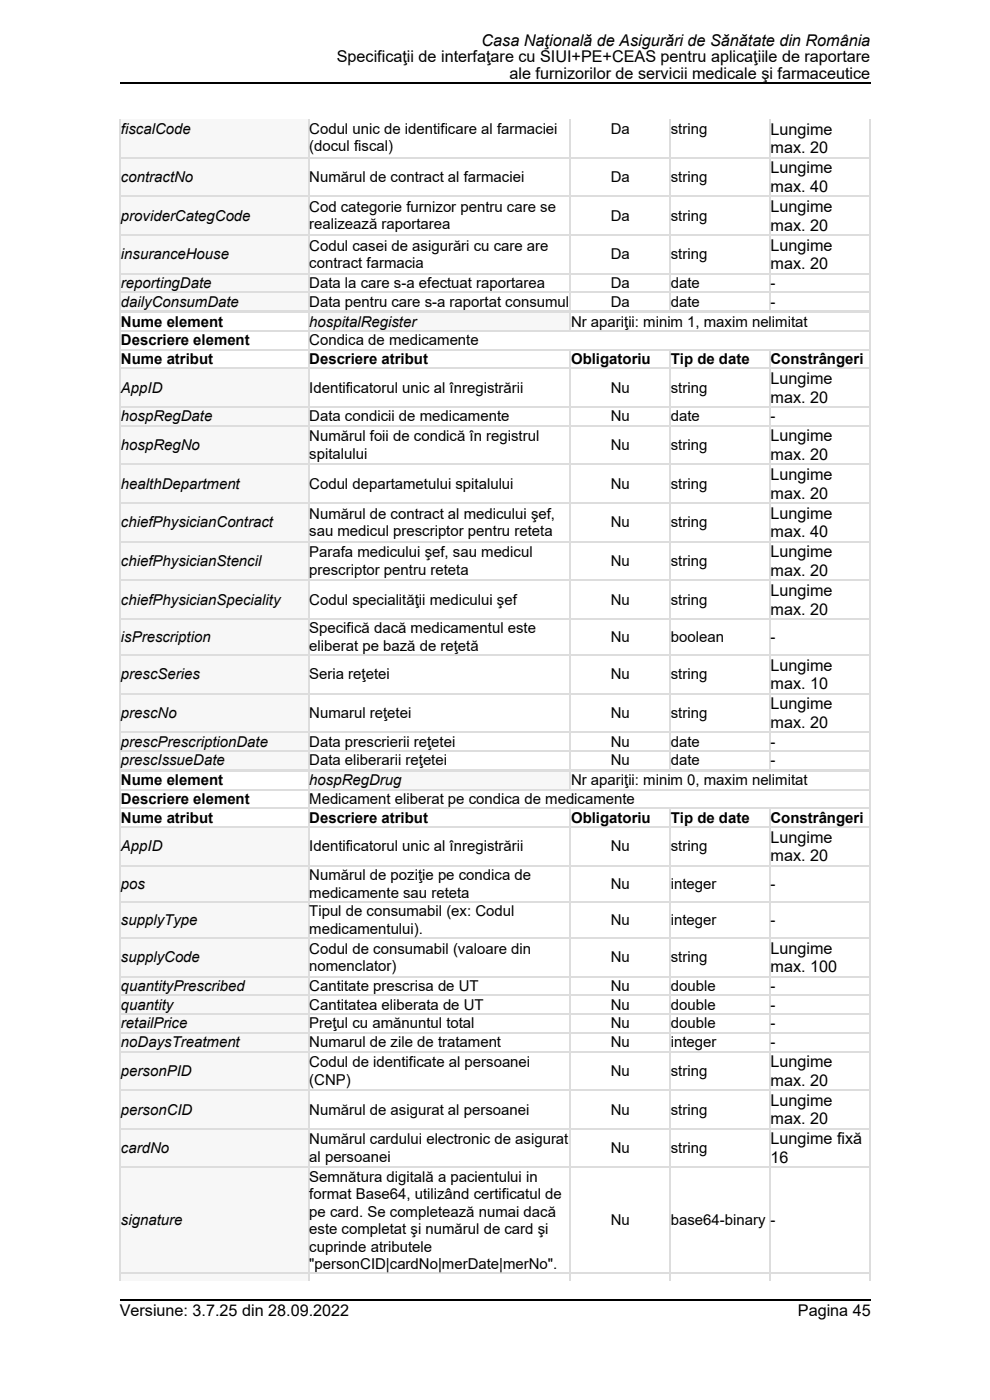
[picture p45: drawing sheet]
<svg xmlns="http://www.w3.org/2000/svg" width="210mm" height="297mm" viewBox="0 0 210 297" stroke-linecap="round" stroke-linejoin="round" font-family="sans-serif">
<defs><g id="words">
<g font-size="3.4">
<text x="102.2" y="9.8">Casa Naţională de Asigurări de Sănătate din România</text>
<text x="71.4" y="13.2">Specificaţii de interfaţare cu SIUI+PE+CEAS pentru aplicaţiile de raportare</text>
<text x="108.1" y="16.7">ale furnizorilor de servicii medicale şi farmaceutice</text>
<text x="163.4" y="28.6">Lungime</text>
<text x="163.4" y="32.5">max. 20</text>
<text x="163.4" y="36.8">Lungime</text>
<text x="163.4" y="40.7">max. 40</text>
<text x="163.4" y="45">Lungime</text>
<text x="163.4" y="48.9">max. 20</text>
<text x="163.4" y="53.2">Lungime</text>
<text x="163.4" y="57.1">max. 20</text>
<text x="163.4" y="81.5">Lungime</text>
<text x="163.4" y="85.4">max. 20</text>
<text x="163.4" y="93.6">Lungime</text>
<text x="163.4" y="97.6">max. 20</text>
<text x="163.4" y="101.8">Lungime</text>
<text x="163.4" y="105.8">max. 20</text>
<text x="163.4" y="110">Lungime</text>
<text x="163.4" y="114">max. 40</text>
<text x="163.4" y="118.2">Lungime</text>
<text x="163.4" y="122.2">max. 20</text>
<text x="163.4" y="126.4">Lungime</text>
<text x="163.4" y="130.4">max. 20</text>
<text x="163.4" y="142.3">Lungime</text>
<text x="163.4" y="146.3">max. 10</text>
<text x="163.4" y="150.5">Lungime</text>
<text x="163.4" y="154.5">max. 20</text>
<text x="163.4" y="178.8">Lungime</text>
<text x="163.4" y="182.7">max. 20</text>
<text x="163.4" y="202.3">Lungime</text>
<text x="163.4" y="206.3">max. 100</text>
<text x="163.4" y="226.4">Lungime</text>
<text x="163.4" y="230.4">max. 20</text>
<text x="163.4" y="234.6">Lungime</text>
<text x="163.4" y="238.6">max. 20</text>
<text x="163.4" y="242.8">Lungime fixă</text>
<text x="163.4" y="246.8">16</text>
<text x="25.4" y="279.3">Versiune: 3.7.25 din 28.09.2022</text>
<text x="169.3" y="279.3">Pagina 45</text>
</g>
<g font-size="3.2">
<text x="25.7" y="28.3">fiscalCode</text>
<text x="65.6" y="28.3">Codul unic de identificare al farmaciei</text>
<text x="129.5" y="28.3">Da</text>
<text x="142.3" y="28.3">string</text>
<text x="65.6" y="32">(docul fiscal)</text>
<text x="25.7" y="38.6">contractNo</text>
<text x="65.6" y="38.6">Numărul de contract al farmaciei</text>
<text x="129.5" y="38.6">Da</text>
<text x="142.3" y="38.6">string</text>
<text x="25.7" y="46.8">providerCategCode</text>
<text x="65.6" y="45">Cod categorie furnizor pentru care se</text>
<text x="129.5" y="46.8">Da</text>
<text x="142.3" y="46.8">string</text>
<text x="65.6" y="48.7">realizează raportarea</text>
<text x="65.6" y="53.2">Codul casei de asigurări cu care are</text>
<text x="25.7" y="55">i</text>
<text x="26.4" y="55">nsuranceHouse</text>
<text x="65.6" y="56.9">contract farmacia</text>
<text x="129.5" y="55">Da</text>
<text x="142.3" y="55">string</text>
<text x="25.7" y="61.1">reportingDate</text>
<text x="25.7" y="65.1">dailyConsumDate</text>
<text x="65.6" y="61.1">Data la care s-a efectuat raportarea</text>
<text x="65.6" y="65.1">Data pentru care s-a raportat consumul</text>
<text x="129.5" y="61.1">Da</text>
<text x="129.5" y="65.1">Da</text>
<text x="142.3" y="61.1">date</text>
<text x="142.3" y="65.1">date</text>
<text x="163.4" y="61.1">-</text>
<text x="163.4" y="65.1">-</text>
<text x="25.7" y="69.3">Nume element</text>
<text x="65.6" y="69.3">hospitalRegister</text>
<text x="121.1" y="69.3">Nr apariţii: minim 1, maxim nelimitat</text>
<text x="25.7" y="73.3">Descriere element</text>
<text x="25.7" y="77.2">Nume atribut</text>
<text x="65.6" y="73.3">Condica de medicamente</text>
<text x="65.6" y="77.2">Descriere atribut</text>
<text x="121.1" y="77.2">Obligatoriu</text>
<text x="142.3" y="77.2">Tip de date</text>
<text x="163.4" y="77.2">Constrângeri</text>
<text x="25.7" y="83.3">AppID</text>
<text x="65.6" y="83.3">I</text>
<text x="66.5" y="83.3">dentificatorul unic al înregistrării</text>
<text x="129.5" y="83.3">Nu</text>
<text x="142.3" y="83.3">string</text>
<text x="25.7" y="89.4">hospRegDate</text>
<text x="65.6" y="89.4">Data condicii de medicamente</text>
<text x="129.5" y="89.4">Nu</text>
<text x="142.3" y="89.4">date</text>
<text x="163.4" y="89.4">-</text>
<text x="25.7" y="95.5">hospRegNo</text>
<text x="65.6" y="93.6">Numărul foii de condică în registrul</text>
<text x="129.5" y="95.5">Nu</text>
<text x="142.3" y="95.5">string</text>
<text x="65.6" y="97.3">spitalului</text>
<text x="25.7" y="103.7">healthDepartment</text>
<text x="65.6" y="103.7">Codul departametului spitalului</text>
<text x="129.5" y="103.7">Nu</text>
<text x="142.3" y="103.7">string</text>
<text x="25.7" y="111.9">chiefPhysicianContract</text>
<text x="65.6" y="110">Numărul de contract al medicului şef,</text>
<text x="65.6" y="113.7">sau medicul prescriptor pentru reteta</text>
<text x="129.5" y="111.9">Nu</text>
<text x="142.3" y="111.9">string</text>
<text x="65.6" y="118.2">Parafa medicului şef, sau medicul</text>
<text x="25.7" y="120.1">chiefPhysicianStencil</text>
<text x="65.6" y="121.9">prescriptor pentru reteta</text>
<text x="129.5" y="120.1">Nu</text>
<text x="142.3" y="120.1">string</text>
<text x="25.7" y="128.3">chiefPhysicianSpeciality</text>
<text x="65.6" y="128.3">Codul specialităţii medicului şef</text>
<text x="129.5" y="128.3">Nu</text>
<text x="142.3" y="128.3">string</text>
<text x="25.7" y="136.2">i</text>
<text x="26.4" y="136.2">sPrescription</text>
<text x="65.6" y="134.4">Specifică dacă medicamentul este</text>
<text x="129.5" y="136.2">Nu</text>
<text x="142.3" y="136.2">boolean</text>
<text x="163.4" y="136.2">-</text>
<text x="65.6" y="138.1">eliberat pe bază de reţetă</text>
<text x="25.7" y="144.1">prescSeries</text>
<text x="65.6" y="144.1">Seria reţetei</text>
<text x="129.5" y="144.1">Nu</text>
<text x="142.3" y="144.1">string</text>
<text x="25.7" y="152.3">prescNo</text>
<text x="65.6" y="152.3">Numarul reţetei</text>
<text x="129.5" y="152.3">Nu</text>
<text x="142.3" y="152.3">string</text>
<text x="25.7" y="158.4">prescPrescriptionDate</text>
<text x="65.6" y="158.4">Data prescrierii reţetei</text>
<text x="129.5" y="158.4">Nu</text>
<text x="142.3" y="158.4">date</text>
<text x="163.4" y="158.4">-</text>
<text x="25.7" y="162.4">prescIssueDate</text>
<text x="25.7" y="166.6">Nume element</text>
<text x="65.6" y="162.4">Data eliberarii reţetei</text>
<text x="65.6" y="166.6">hospRegDrug</text>
<text x="121.1" y="166.6">Nr apariţii: minim 0, maxim nelimitat</text>
<text x="129.5" y="162.4">Nu</text>
<text x="142.3" y="162.4">date</text>
<text x="163.4" y="162.4">-</text>
<text x="25.7" y="170.6">Descriere element</text>
<text x="65.6" y="170.6">Medicament eliberat pe condica de medicamente</text>
<text x="25.7" y="174.6">Nume atribut</text>
<text x="65.6" y="174.6">Descriere atribut</text>
<text x="121.1" y="174.6">Obligatoriu</text>
<text x="142.3" y="174.6">Tip de date</text>
<text x="163.4" y="174.6">Constrângeri</text>
<text x="25.7" y="180.6">AppID</text>
<text x="65.6" y="180.6">I</text>
<text x="66.5" y="180.6">dentificatorul unic al înregistrării</text>
<text x="129.5" y="180.6">Nu</text>
<text x="142.3" y="180.6">string</text>
<text x="25.7" y="188.6">pos</text>
<text x="65.6" y="186.7">Numărul de poziţie pe condica de</text>
<text x="65.6" y="190.4">medicamente sau reteta</text>
<text x="129.5" y="188.6">Nu</text>
<text x="142.3" y="188.6">i</text>
<text x="143" y="188.6">nteger</text>
<text x="163.4" y="188.6">-</text>
<text x="25.7" y="196.2">supplyType</text>
<text x="65.6" y="194.4">Tipul de consumabil (ex: Codul</text>
<text x="129.5" y="196.2">Nu</text>
<text x="142.3" y="196.2">i</text>
<text x="143" y="196.2">nteger</text>
<text x="163.4" y="196.2">-</text>
<text x="65.6" y="198.1">medicamentului).</text>
<text x="65.6" y="202.3">Codul de consumabil (valoare din</text>
<text x="25.7" y="204.2">supplyCode</text>
<text x="65.6" y="206">nomenclator)</text>
<text x="129.5" y="204.2">Nu</text>
<text x="142.3" y="204.2">string</text>
<text x="25.7" y="210.3">quantityPrescribed</text>
<text x="25.7" y="214.2">quantity</text>
<text x="65.6" y="210.3">Cantitate prescrisa de UT</text>
<text x="65.6" y="214.2">Cantitatea eliberata de UT</text>
<text x="129.5" y="210.3">Nu</text>
<text x="129.5" y="214.2">Nu</text>
<text x="142.3" y="210.3">double</text>
<text x="142.3" y="214.2">double</text>
<text x="163.4" y="210.3">-</text>
<text x="163.4" y="214.2">-</text>
<text x="25.7" y="218.2">retailPrice</text>
<text x="65.6" y="218.2">Preţul cu amănuntul total</text>
<text x="129.5" y="218.2">Nu</text>
<text x="142.3" y="218.2">double</text>
<text x="163.4" y="218.2">-</text>
<text x="25.7" y="222.2">noDaysTreatment</text>
<text x="65.6" y="222.2">Numarul de zile de tratament</text>
<text x="65.6" y="226.4">Codul de identificate al persoanei</text>
<text x="129.5" y="222.2">Nu</text>
<text x="142.3" y="222.2">i</text>
<text x="143" y="222.2">nteger</text>
<text x="163.4" y="222.2">-</text>
<text x="25.7" y="228.2">personPID</text>
<text x="65.6" y="230.1">(CNP)</text>
<text x="129.5" y="228.2">Nu</text>
<text x="142.3" y="228.2">string</text>
<text x="25.7" y="236.4">personCID</text>
<text x="65.6" y="236.4">Numărul de asigurat al persoanei</text>
<text x="129.5" y="236.4">Nu</text>
<text x="142.3" y="236.4">string</text>
<text x="25.7" y="244.6">cardNo</text>
<text x="65.6" y="242.8">Numărul cardului electronic de asigurat</text>
<text x="129.5" y="244.6">Nu</text>
<text x="142.3" y="244.6">string</text>
<text x="65.6" y="246.5">al persoanei</text>
<text x="65.6" y="250.7">Semnătura digitală a pacientului in</text>
<text x="65.6" y="254.4">format Base64, utilizând certificatul de</text>
<text x="25.7" y="260">signature</text>
<text x="65.6" y="258.1">pe card. Se completează numai dacă</text>
<text x="65.6" y="261.8">este completat şi numărul de card şi</text>
<text x="129.5" y="260">Nu</text>
<text x="142.3" y="260">base64-binary</text>
<text x="163.4" y="260">-</text>
<text x="65.6" y="265.5">cuprinde atributele</text>
<text x="65.6" y="269.2">&quot;personCID|cardNo|merDate|merNo&quot;.</text>
</g>
</g></defs>
<path d="M25.4 25.3h39.9v8h-39.9z" fill="#f7f7f7"/>
<g fill="#fff">
<path d="M65.3 25.3h55.6v8h-55.6z"/>
<path d="M120.9 25.3h21.1v8h-21.1z"/>
<path d="M142 25.3h21.2v8h-21.2z"/>
<path d="M163.2 25.3h21.1v8h-21.1z"/>
<path d="M25.4 33.3h39.9v8.2h-39.9z"/>
</g>
<path d="M25.4 33.3h39.9v8.2h-39.9z" fill="#f7f7f7"/>
<g fill="#fff">
<path d="M65.3 33.3h55.6v8.2h-55.6z"/>
<path d="M120.9 33.3h21.1v8.2h-21.1z"/>
<path d="M142 33.3h21.2v8.2h-21.2z"/>
<path d="M163.2 33.3h21.1v8.2h-21.1z"/>
<path d="M25.4 41.5h39.9v8.2h-39.9z"/>
</g>
<path d="M25.4 41.5h39.9v8.2h-39.9z" fill="#f7f7f7"/>
<g fill="#fff">
<path d="M65.3 41.5h55.6v8.2h-55.6z"/>
<path d="M120.9 41.5h21.1v8.2h-21.1z"/>
<path d="M142 41.5h21.2v8.2h-21.2z"/>
<path d="M163.2 41.5h21.1v8.2h-21.1z"/>
<path d="M25.4 49.7h39.9v8.2h-39.9z"/>
</g>
<path d="M25.4 49.7h39.9v8.2h-39.9z" fill="#f7f7f7"/>
<g fill="#fff">
<path d="M65.3 49.7h55.6v8.2h-55.6z"/>
<path d="M120.9 49.7h21.1v8.2h-21.1z"/>
<path d="M142 49.7h21.2v8.2h-21.2z"/>
<path d="M163.2 49.7h21.1v8.2h-21.1z"/>
<path d="M25.4 57.9h39.9v4h-39.9z"/>
</g>
<path d="M25.4 57.9h39.9v4h-39.9z" fill="#f7f7f7"/>
<g fill="#fff">
<path d="M65.3 57.9h55.6v4h-55.6z"/>
<path d="M120.9 57.9h21.1v4h-21.1z"/>
<path d="M142 57.9h21.2v4h-21.2z"/>
<path d="M163.2 57.9h21.1v4h-21.1z"/>
<path d="M25.4 61.9h39.9v4h-39.9z"/>
</g>
<path d="M25.4 61.9h39.9v4h-39.9z" fill="#f7f7f7"/>
<g fill="#fff">
<path d="M65.3 61.9h55.6v4h-55.6z"/>
<path d="M120.9 61.9h21.1v4h-21.1z"/>
<path d="M142 61.9h21.2v4h-21.2z"/>
<path d="M163.2 61.9h21.1v4h-21.1z"/>
</g>
<path d="M25.4 33.5h159.2M25.5 25.3v40.8M65.5 25.3v40.8M121 25.3v40.8M142.2 25.3v40.8M163.3 25.3v40.8M184.5 25.3v40.8M25.4 58.1h159.2M25.4 49.9h159.2M25.4 41.7h159.2M25.4 62h159.2M25.4 66h159.2" fill="none" stroke="#ddd" stroke-width=".26"/>
<g fill="#fff">
<path d="M25.4 66.1h39.9v4h-39.9z"/>
<path d="M65.3 66.1h55.6v4h-55.6z"/>
</g>
<path d="M65.3 66.1h55.6v4h-55.6z" fill="#f7f7f7"/>
<g fill="#fff">
<path d="M120.9 66.1h63.4v4h-63.4z"/>
<path d="M25.4 70.1h39.9v4h-39.9z"/>
<path d="M65.3 70.1h119v4h-119z"/>
<path d="M25.4 74.1h39.9v3.9h-39.9z"/>
<path d="M65.3 74.1h55.6v3.9h-55.6z"/>
<path d="M120.9 74.1h21.1v3.9h-21.1z"/>
<path d="M142 74.1h21.2v3.9h-21.2z"/>
<path d="M163.2 74.1h21.1v3.9h-21.1z"/>
<path d="M25.4 78h39.9v8.2h-39.9z"/>
</g>
<path d="M25.4 78h39.9v8.2h-39.9z" fill="#f7f7f7"/>
<g fill="#fff">
<path d="M65.3 78h55.6v8.2h-55.6z"/>
<path d="M120.9 78h21.1v8.2h-21.1z"/>
<path d="M142 78h21.2v8.2h-21.2z"/>
<path d="M163.2 78h21.1v8.2h-21.1z"/>
<path d="M25.4 86.2h39.9v4h-39.9z"/>
</g>
<path d="M25.4 86.2h39.9v4h-39.9z" fill="#f7f7f7"/>
<g fill="#fff">
<path d="M65.3 86.2h55.6v4h-55.6z"/>
<path d="M120.9 86.2h21.1v4h-21.1z"/>
<path d="M142 86.2h21.2v4h-21.2z"/>
<path d="M163.2 86.2h21.1v4h-21.1z"/>
<path d="M25.4 90.2h39.9v8.2h-39.9z"/>
</g>
<path d="M25.4 90.2h39.9v8.2h-39.9z" fill="#f7f7f7"/>
<g fill="#fff">
<path d="M65.3 90.2h55.6v8.2h-55.6z"/>
<path d="M120.9 90.2h21.1v8.2h-21.1z"/>
<path d="M142 90.2h21.2v8.2h-21.2z"/>
<path d="M163.2 90.2h21.1v8.2h-21.1z"/>
<path d="M25.4 98.4h39.9v8.2h-39.9z"/>
</g>
<path d="M25.4 98.4h39.9v8.2h-39.9z" fill="#f7f7f7"/>
<g fill="#fff">
<path d="M65.3 98.4h55.6v8.2h-55.6z"/>
<path d="M120.9 98.4h21.1v8.2h-21.1z"/>
<path d="M142 98.4h21.2v8.2h-21.2z"/>
<path d="M163.2 98.4h21.1v8.2h-21.1z"/>
<path d="M25.4 106.6h39.9v8.2h-39.9z"/>
</g>
<path d="M25.4 106.6h39.9v8.2h-39.9z" fill="#f7f7f7"/>
<g fill="#fff">
<path d="M65.3 106.6h55.6v8.2h-55.6z"/>
<path d="M120.9 106.6h21.1v8.2h-21.1z"/>
<path d="M142 106.6h21.2v8.2h-21.2z"/>
<path d="M163.2 106.6h21.1v8.2h-21.1z"/>
<path d="M25.4 114.8h39.9v8.2h-39.9z"/>
</g>
<path d="M25.4 114.8h39.9v8.2h-39.9z" fill="#f7f7f7"/>
<g fill="#fff">
<path d="M65.3 114.8h55.6v8.2h-55.6z"/>
<path d="M120.9 114.8h21.1v8.2h-21.1z"/>
<path d="M142 114.8h21.2v8.2h-21.2z"/>
<path d="M163.2 114.8h21.1v8.2h-21.1z"/>
<path d="M25.4 123h39.9v8.2h-39.9z"/>
</g>
<path d="M25.4 123h39.9v8.2h-39.9z" fill="#f7f7f7"/>
<g fill="#fff">
<path d="M65.3 123h55.6v8.2h-55.6z"/>
<path d="M120.9 123h21.1v8.2h-21.1z"/>
<path d="M142 123h21.2v8.2h-21.2z"/>
<path d="M163.2 123h21.1v8.2h-21.1z"/>
<path d="M25.4 131.2h39.9v7.6h-39.9z"/>
</g>
<path d="M25.4 131.2h39.9v7.6h-39.9z" fill="#f7f7f7"/>
<g fill="#fff">
<path d="M65.3 131.2h55.6v7.6h-55.6z"/>
<path d="M120.9 131.2h21.1v7.6h-21.1z"/>
<path d="M142 131.2h21.2v7.6h-21.2z"/>
<path d="M163.2 131.2h21.1v7.6h-21.1z"/>
<path d="M25.4 138.8h39.9v8.2h-39.9z"/>
</g>
<path d="M25.4 138.8h39.9v8.2h-39.9z" fill="#f7f7f7"/>
<g fill="#fff">
<path d="M65.3 138.8h55.6v8.2h-55.6z"/>
<path d="M120.9 138.8h21.1v8.2h-21.1z"/>
<path d="M142 138.8h21.2v8.2h-21.2z"/>
<path d="M163.2 138.8h21.1v8.2h-21.1z"/>
<path d="M25.4 147h39.9v8.2h-39.9z"/>
</g>
<path d="M25.4 147h39.9v8.2h-39.9z" fill="#f7f7f7"/>
<g fill="#fff">
<path d="M65.3 147h55.6v8.2h-55.6z"/>
<path d="M120.9 147h21.1v8.2h-21.1z"/>
<path d="M142 147h21.2v8.2h-21.2z"/>
<path d="M163.2 147h21.1v8.2h-21.1z"/>
<path d="M25.4 155.2h39.9v4h-39.9z"/>
</g>
<path d="M25.4 155.2h39.9v4h-39.9z" fill="#f7f7f7"/>
<g fill="#fff">
<path d="M65.3 155.2h55.6v4h-55.6z"/>
<path d="M120.9 155.2h21.1v4h-21.1z"/>
<path d="M142 155.2h21.2v4h-21.2z"/>
<path d="M163.2 155.2h21.1v4h-21.1z"/>
<path d="M25.4 159.2h39.9v4h-39.9z"/>
</g>
<path d="M25.4 159.2h39.9v4h-39.9z" fill="#f7f7f7"/>
<g fill="#fff">
<path d="M65.3 159.2h55.6v4h-55.6z"/>
<path d="M120.9 159.2h21.1v4h-21.1z"/>
<path d="M142 159.2h21.2v4h-21.2z"/>
<path d="M163.2 159.2h21.1v4h-21.1z"/>
</g>
<g fill="none" stroke="#ddd" stroke-width=".26">
<path d="M25.4 78.2h159.2M25.4 74.2h159.2M25.4 70.2h159.2M25.4 66.2h159.2M25.5 66.1v97.3M65.5 66.1v97.3M121 66.1v4.2M121 74.1v89.3M142.2 74.1v89.3M163.3 74.1v89.3M184.5 66.1v97.3M25.4 98.5h159.2"/>
<path d="M25.4 90.3h159.2M25.4 86.3h159.2M25.4 114.9h159.2M25.4 106.7h159.2M25.4 139h159.2M25.4 131.3h159.2M25.4 123.1h159.2M25.4 159.3h159.2M25.4 155.4h159.2M25.4 147.2h159.2M25.4 163.3h159.2"/>
</g>
<g fill="#fff">
<path d="M25.4 163.4h39.9v4h-39.9z"/>
<path d="M65.3 163.4h55.6v4h-55.6z"/>
</g>
<path d="M65.3 163.4h55.6v4h-55.6z" fill="#f7f7f7"/>
<g fill="#fff">
<path d="M120.9 163.4h63.4v4h-63.4z"/>
<path d="M25.4 167.4h39.9v4h-39.9z"/>
<path d="M65.3 167.4h119v4h-119z"/>
<path d="M25.4 171.4h39.9v3.9h-39.9z"/>
<path d="M65.3 171.4h55.6v3.9h-55.6z"/>
<path d="M120.9 171.4h21.1v3.9h-21.1z"/>
<path d="M142 171.4h21.2v3.9h-21.2z"/>
<path d="M163.2 171.4h21.1v3.9h-21.1z"/>
<path d="M25.4 175.3h39.9v8.2h-39.9z"/>
</g>
<path d="M25.4 175.3h39.9v8.2h-39.9z" fill="#f7f7f7"/>
<g fill="#fff">
<path d="M65.3 175.3h55.6v8.2h-55.6z"/>
<path d="M120.9 175.3h21.1v8.2h-21.1z"/>
<path d="M142 175.3h21.2v8.2h-21.2z"/>
<path d="M163.2 175.3h21.1v8.2h-21.1z"/>
<path d="M25.4 183.5h39.9v7.7h-39.9z"/>
</g>
<path d="M25.4 183.5h39.9v7.7h-39.9z" fill="#f7f7f7"/>
<g fill="#fff">
<path d="M65.3 183.5h55.6v7.7h-55.6z"/>
<path d="M120.9 183.5h21.1v7.7h-21.1z"/>
<path d="M142 183.5h21.2v7.7h-21.2z"/>
<path d="M163.2 183.5h21.1v7.7h-21.1z"/>
<path d="M25.4 191.2h39.9v7.7h-39.9z"/>
</g>
<path d="M25.4 191.2h39.9v7.7h-39.9z" fill="#f7f7f7"/>
<g fill="#fff">
<path d="M65.3 191.2h55.6v7.7h-55.6z"/>
<path d="M120.9 191.2h21.1v7.7h-21.1z"/>
<path d="M142 191.2h21.2v7.7h-21.2z"/>
<path d="M163.2 191.2h21.1v7.7h-21.1z"/>
<path d="M25.4 198.9h39.9v8.2h-39.9z"/>
</g>
<path d="M25.4 198.9h39.9v8.2h-39.9z" fill="#f7f7f7"/>
<g fill="#fff">
<path d="M65.3 198.9h55.6v8.2h-55.6z"/>
<path d="M120.9 198.9h21.1v8.2h-21.1z"/>
<path d="M142 198.9h21.2v8.2h-21.2z"/>
<path d="M163.2 198.9h21.1v8.2h-21.1z"/>
<path d="M25.4 207.1h39.9v3.9h-39.9z"/>
</g>
<path d="M25.4 207.1h39.9v3.9h-39.9z" fill="#f7f7f7"/>
<g fill="#fff">
<path d="M65.3 207.1h55.6v3.9h-55.6z"/>
<path d="M120.9 207.1h21.1v3.9h-21.1z"/>
<path d="M142 207.1h21.2v3.9h-21.2z"/>
<path d="M163.2 207.1h21.1v3.9h-21.1z"/>
<path d="M25.4 211h39.9v4h-39.9z"/>
</g>
<path d="M25.4 211h39.9v4h-39.9z" fill="#f7f7f7"/>
<g fill="#fff">
<path d="M65.3 211h55.6v4h-55.6z"/>
<path d="M120.9 211h21.1v4h-21.1z"/>
<path d="M142 211h21.2v4h-21.2z"/>
<path d="M163.2 211h21.1v4h-21.1z"/>
<path d="M25.4 215h39.9v4h-39.9z"/>
</g>
<path d="M25.4 215h39.9v4h-39.9z" fill="#f7f7f7"/>
<g fill="#fff">
<path d="M65.3 215h55.6v4h-55.6z"/>
<path d="M120.9 215h21.1v4h-21.1z"/>
<path d="M142 215h21.2v4h-21.2z"/>
<path d="M163.2 215h21.1v4h-21.1z"/>
<path d="M25.4 219h39.9v3.9h-39.9z"/>
</g>
<path d="M25.4 219h39.9v3.9h-39.9z" fill="#f7f7f7"/>
<g fill="#fff">
<path d="M65.3 219h55.6v3.9h-55.6z"/>
<path d="M120.9 219h21.1v3.9h-21.1z"/>
<path d="M142 219h21.2v3.9h-21.2z"/>
<path d="M163.2 219h21.1v3.9h-21.1z"/>
<path d="M25.4 222.9h39.9v8.2h-39.9z"/>
</g>
<path d="M25.4 222.9h39.9v8.2h-39.9z" fill="#f7f7f7"/>
<g fill="#fff">
<path d="M65.3 222.9h55.6v8.2h-55.6z"/>
<path d="M120.9 222.9h21.1v8.2h-21.1z"/>
<path d="M142 222.9h21.2v8.2h-21.2z"/>
<path d="M163.2 222.9h21.1v8.2h-21.1z"/>
<path d="M25.4 231.1h39.9v8.2h-39.9z"/>
</g>
<path d="M25.4 231.1h39.9v8.2h-39.9z" fill="#f7f7f7"/>
<g fill="#fff">
<path d="M65.3 231.1h55.6v8.2h-55.6z"/>
<path d="M120.9 231.1h21.1v8.2h-21.1z"/>
<path d="M142 231.1h21.2v8.2h-21.2z"/>
<path d="M163.2 231.1h21.1v8.2h-21.1z"/>
<path d="M25.4 239.3h39.9v8.2h-39.9z"/>
</g>
<path d="M25.4 239.3h39.9v8.2h-39.9z" fill="#f7f7f7"/>
<g fill="#fff">
<path d="M65.3 239.3h55.6v8.2h-55.6z"/>
<path d="M120.9 239.3h21.1v8.2h-21.1z"/>
<path d="M142 239.3h21.2v8.2h-21.2z"/>
<path d="M163.2 239.3h21.1v8.2h-21.1z"/>
<path d="M25.4 247.5h39.9v22.5h-39.9z"/>
</g>
<path d="M25.4 247.5h39.9v22.5h-39.9z" fill="#f7f7f7"/>
<g fill="#fff">
<path d="M65.3 247.5h55.6v22.5h-55.6z"/>
<path d="M120.9 247.5h21.1v22.5h-21.1z"/>
<path d="M142 247.5h21.2v22.5h-21.2z"/>
<path d="M163.2 247.5h21.1v22.5h-21.1z"/>
<path d="M25.4 270h39.9v1.7h-39.9z"/>
</g>
<path d="M25.4 270h39.9v1.7h-39.9z" fill="#f7f7f7"/>
<g fill="#fff">
<path d="M65.3 270h55.6v1.7h-55.6z"/>
<path d="M120.9 270h21.1v1.7h-21.1z"/>
<path d="M142 270h21.2v1.7h-21.2z"/>
<path d="M163.2 270h21.1v1.7h-21.1z"/>
</g>
<path d="M163.2 270.2h21.4" fill="none" stroke="#ddd" stroke-width=".26"/>
<g fill="#ddd">
<path d="M163.2 270h.2v1.7h-.2z"/>
<path d="M184.3 270h.3v1.7h-.3z"/>
</g>
<path d="M142 270.2h21.4" fill="none" stroke="#ddd" stroke-width=".26"/>
<g fill="#ddd">
<path d="M142 270h.3v1.7h-.3z"/>
<path d="M163.2 270h.2v1.7h-.2z"/>
</g>
<path d="M120.9 270.2h21.4" fill="none" stroke="#ddd" stroke-width=".26"/>
<g fill="#ddd">
<path d="M120.9 270h.2v1.7h-.2z"/>
<path d="M142 270h.3v1.7h-.3z"/>
</g>
<path d="M65.3 270.2h55.8" fill="none" stroke="#ddd" stroke-width=".26"/>
<g fill="#ddd">
<path d="M65.3 270h.3v1.7h-.3z"/>
<path d="M120.9 270h.2v1.7h-.2z"/>
</g>
<path d="M25.4 270.2h40.2" fill="none" stroke="#ddd" stroke-width=".26"/>
<g fill="#ddd">
<path d="M25.4 270h.3v1.7h-.3z"/>
<path d="M65.3 270h.3v1.7h-.3z"/>
</g>
<g fill="none" stroke="#ddd" stroke-width=".26">
<path d="M25.4 175.5h159.2M25.4 171.5h159.2M25.4 167.5h159.2M25.4 163.6h159.2M25.5 163.4v106.9M65.5 163.4v106.9M121 163.4v4.3M121 171.4v98.9M142.2 171.4v98.9M163.3 171.4v98.9M184.5 163.4v106.9M25.4 199h159.2"/>
<path d="M25.4 191.3h159.2M25.4 183.7h159.2M25.4 219.1h159.2M25.4 215.1h159.2M25.4 211.2h159.2M25.4 207.2h159.2M25.4 239.5h159.2M25.4 231.3h159.2M25.4 223.1h159.2M25.4 247.7h159.2M25.4 270.2h159.2"/>
</g>
<path d="M25.4 17.6h159.2M25.4 275.7h159.2" fill="none" stroke="#000" stroke-width=".26"/>
<use href="#words"/>
</svg>
